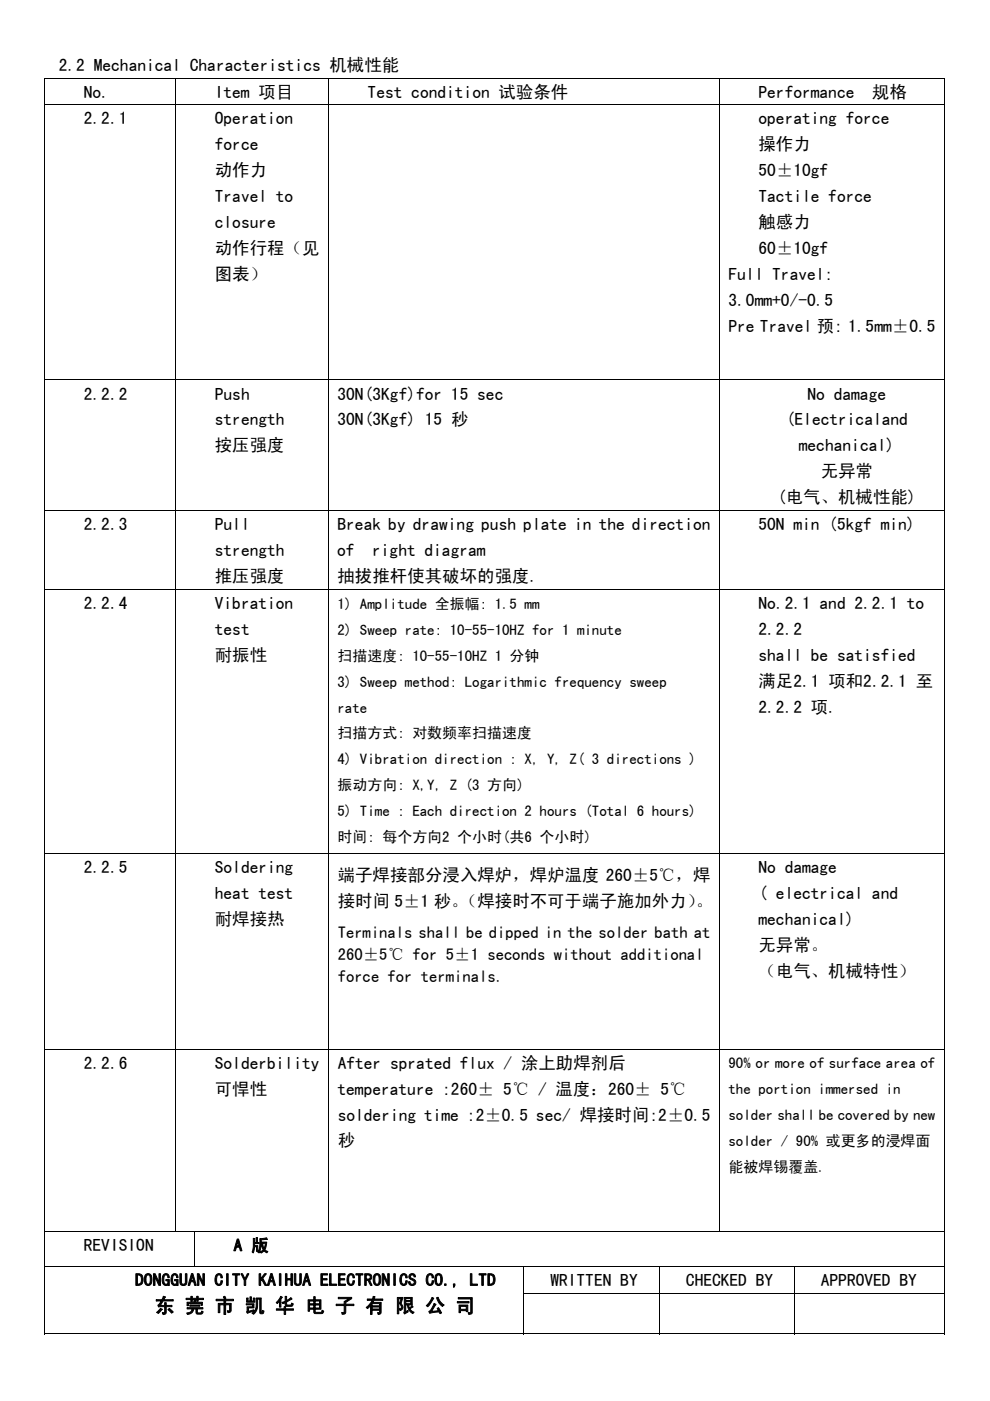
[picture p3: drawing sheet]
<svg xmlns="http://www.w3.org/2000/svg" width="210mm" height="297mm" viewBox="0 0 210 297" stroke-linecap="round" stroke-linejoin="round" font-family="sans-serif">
<defs><g id="words">
<text font-size="4.2" x="32.8" y="278.3">东 莞 市 凯 华 电 子 有 限 公 司</text>
<g font-size="3.7">
<text x="12.5" y="15">2.2 Mechanical Characteristics 机械性能</text>
<text x="17.8" y="20.7">No.</text>
<text x="45.5" y="20.7">Item 项目</text>
<text x="78" y="20.7">Test condition 试验条件</text>
<text x="160.9" y="20.7">Performance</text>
<text x="184.9" y="20.7">规格</text>
<text x="17.8" y="26.4">2.2.1</text>
<text x="45.6" y="26.4">Operation</text>
<text x="160.9" y="26.4">operating force</text>
<text x="45.6" y="31.9">force</text>
<text x="160.9" y="31.9">操作力</text>
<text x="45.6" y="37.4">动作力</text>
<text x="160.9" y="37.4">50±10gf</text>
<text x="45.6" y="42.9">Travel to</text>
<text x="160.9" y="42.9">Tactile force</text>
<text x="45.6" y="48.4">closure</text>
<text x="45.6" y="53.9">动作行程（见</text>
<text x="160.9" y="48.4">触感力</text>
<text x="160.9" y="53.9">60±10gf</text>
<text x="45.6" y="59.4">图表）</text>
<text x="154.5" y="59.4">Full Travel:</text>
<text x="154.5" y="64.9">3.0mm+0/-0.5</text>
<text x="154.5" y="70.4">Pre Travel 预: 1.5mm±0.5</text>
<text x="17.8" y="84.7">2.2.2</text>
<text x="45.6" y="84.7">Push</text>
<text x="71.6" y="84.7">30N(3Kgf)for 15 sec</text>
<text x="171.3" y="84.7">No damage</text>
<text x="45.6" y="90.2">strength</text>
<text x="45.6" y="95.7">按压强度</text>
<text x="71.6" y="90.2">30N(3Kgf) 15 秒</text>
<text x="166.7" y="90.2">(Electricaland</text>
<text x="169.4" y="95.7">mechanical)</text>
<text x="174.1" y="101.2">无异常</text>
<text x="164.8" y="106.7">(电气、机械性能)</text>
<text x="17.8" y="112.4">2.2.3</text>
<text x="45.6" y="112.4">Pull</text>
<text x="71.6" y="112.4">Break by drawing push plate in the direction</text>
<text x="160.9" y="112.4">50N min (5kgf min)</text>
<text x="45.6" y="117.9">strength</text>
<text x="71.5" y="117.9">of</text>
<text x="78.9" y="117.9">right diagram</text>
<text x="45.6" y="123.4">推压强度</text>
<text x="71.6" y="123.4">抽拔推杆使其破坏的强度.</text>
<text x="17.8" y="129.2">2.2.4</text>
<text x="45.6" y="129.2">Vibration</text>
<text x="160.9" y="129.2">No.2.1 and 2.2.1 to</text>
<text x="45.6" y="134.7">test</text>
<text x="160.9" y="134.7">2.2.2</text>
<text x="45.6" y="140.2">耐振性</text>
<text x="160.9" y="140.2">shall be satisfied</text>
<text x="160.9" y="145.7">满足2.1 项和2.2.1 至</text>
<text x="160.9" y="151.2">2.2.2 项.</text>
<text x="17.8" y="185.1">2.2.5</text>
<text x="45.6" y="185.1">Soldering</text>
<text x="160.9" y="185.1">No damage</text>
<text x="45.6" y="190.6">heat test</text>
<text x="71.6" y="186.7">端子焊接部分浸入焊炉，焊炉温度 260±5℃，焊</text>
<text x="160.9" y="190.6">( electrical and</text>
<text x="45.6" y="196.1">耐焊接热</text>
<text x="71.6" y="192.2">接时间 5±1 秒。</text>
<text x="97.6" y="192.2">（焊接时不可于端子施加外力）</text>
<text x="147.6" y="192.2">。</text>
<text x="160.9" y="196.1">mechanical)</text>
<text x="160.9" y="201.6">无异常。</text>
<text x="160.9" y="207.1">（电气、机械特性）</text>
<text x="17.8" y="226.6">2.2.6</text>
<text x="45.6" y="226.6">Solderbility</text>
<text x="71.6" y="226.6">After sprated flux / 涂上助焊剂后</text>
<text x="45.6" y="232.1">可悍性</text>
<text x="71.6" y="232.1">temperature :260± 5℃ / 温度：260± 5℃</text>
<text x="71.6" y="237.6">soldering time :2±0.5 sec/ 焊接时间:2±0.5</text>
<text x="71.6" y="243.1">秒</text>
<text x="17.8" y="265.3">REVISION</text>
<text x="49.5" y="265.3">A 版</text>
<text x="28.6" y="272.6">DONGGUAN CITY KAIHUA ELECTRONICS CO., LTD</text>
<text x="116.7" y="272.6">WRITTEN BY</text>
<text x="145.5" y="272.6">CHECKED BY</text>
<text x="174.1" y="272.6">APPROVED BY</text>
</g>
<g font-size="3.5">
<text x="71.6" y="199">Terminals shall be dipped in the solder bath at</text>
<text x="71.6" y="203.5">260±5℃ for 5±1 seconds without additional</text>
<text x="71.6" y="208.1">force for terminals.</text>
</g>
<g font-size="3.2">
<text x="71.6" y="129.1">1) Amplitude 全振幅: 1.5 mm</text>
<text x="71.6" y="134.6">2) Sweep rate: 10-55-10HZ for 1 minute</text>
<text x="71.6" y="140.1">扫描速度: 10-55-10HZ 1 分钟</text>
<text x="71.6" y="145.6">3) Sweep method: Logarithmic frequency sweep</text>
<text x="71.6" y="151.1">rate</text>
<text x="71.6" y="156.6">扫描方式: 对数频率扫描速度</text>
<text x="71.6" y="162.1">4) Vibration direction : X, Y, Z( 3 directions )</text>
<text x="71.6" y="167.6">振动方向: X,Y, Z (3 方向)</text>
<text x="71.6" y="173.1">5) Time : Each direction 2 hours (Total 6 hours)</text>
<text x="71.6" y="178.6">时间: 每个方向2 个小时(共6 个小时)</text>
<text x="154.5" y="226.4">90% or more of surface area of</text>
<text x="154.5" y="231.9">the portion immersed in</text>
<text x="154.5" y="237.4">solder shall be covered by new</text>
<text x="154.5" y="242.9">solder / 90% 或更多的浸焊面</text>
<text x="154.5" y="248.4">能被焊锡覆盖.</text>
</g>
</g></defs>
<path d="M9.4 16.5h.2v.2h-.2zM200.2 16.5h.2v.2h-.2zM9.4 274.2h.2v.1h-.2zM200.2 282.7h.2v.2h-.2z" fill="#000"/>
<g fill="none" stroke="#000" stroke-width=".21">
<path d="M9.4 16.6h191M9.5 16.7v5.5M37.3 16.7v5.5M69.7 16.7v5.5M152.6 16.7v5.5M200.3 16.7v5.5M9.4 22.2h191M9.5 22.3v58.2M37.3 22.3v58.2M69.7 22.3v58.2M152.6 22.3v58.2M200.3 22.3v58.2"/>
<path d="M9.4 80.6h191M9.5 80.6v27.6M37.3 80.6v27.6M69.7 80.6v27.6M152.6 80.6v27.6M200.3 80.6v27.6M9.4 108.2h191M9.5 108.3v16.7M37.3 108.3v16.7M69.7 108.3v16.7M152.6 108.3v16.7M200.3 108.3v16.7"/>
<path d="M9.4 125.1h191M9.5 125.2v55.6M37.3 125.2v55.6M69.7 125.2v55.6M152.6 125.2v55.6M200.3 125.2v55.6M9.4 180.9h191M9.5 181v41.3M37.3 181v41.3M69.7 181v41.3M152.6 181v41.3M200.3 181v41.3"/>
<path d="M9.4 222.4h191M9.5 222.5v38.5M37.3 222.5v38.5M69.7 222.5v38.5M152.6 222.5v38.5M200.3 222.5v38.5M9.4 261.1h191M9.4 268.4h191M9.5 261.2v7.2M9.5 268.5v5.7M9.5 274.3v8.6M41.3 261.2v7.2"/>
<path d="M111 274.3h89.4M111.1 268.5v5.7M111.1 274.3v8.6M139.9 268.5v5.7M139.9 274.3v8.6M168.5 268.5v5.7M168.5 274.3v8.6M200.3 261.2v7.2M200.3 268.5v5.7M200.3 274.3v8.6M9.4 282.8h101.6M111.2 282.8h28.6"/>
<path d="M140 282.8h28.4M168.6 282.8h31.6"/>
</g>
<use href="#words"/>
</svg>
